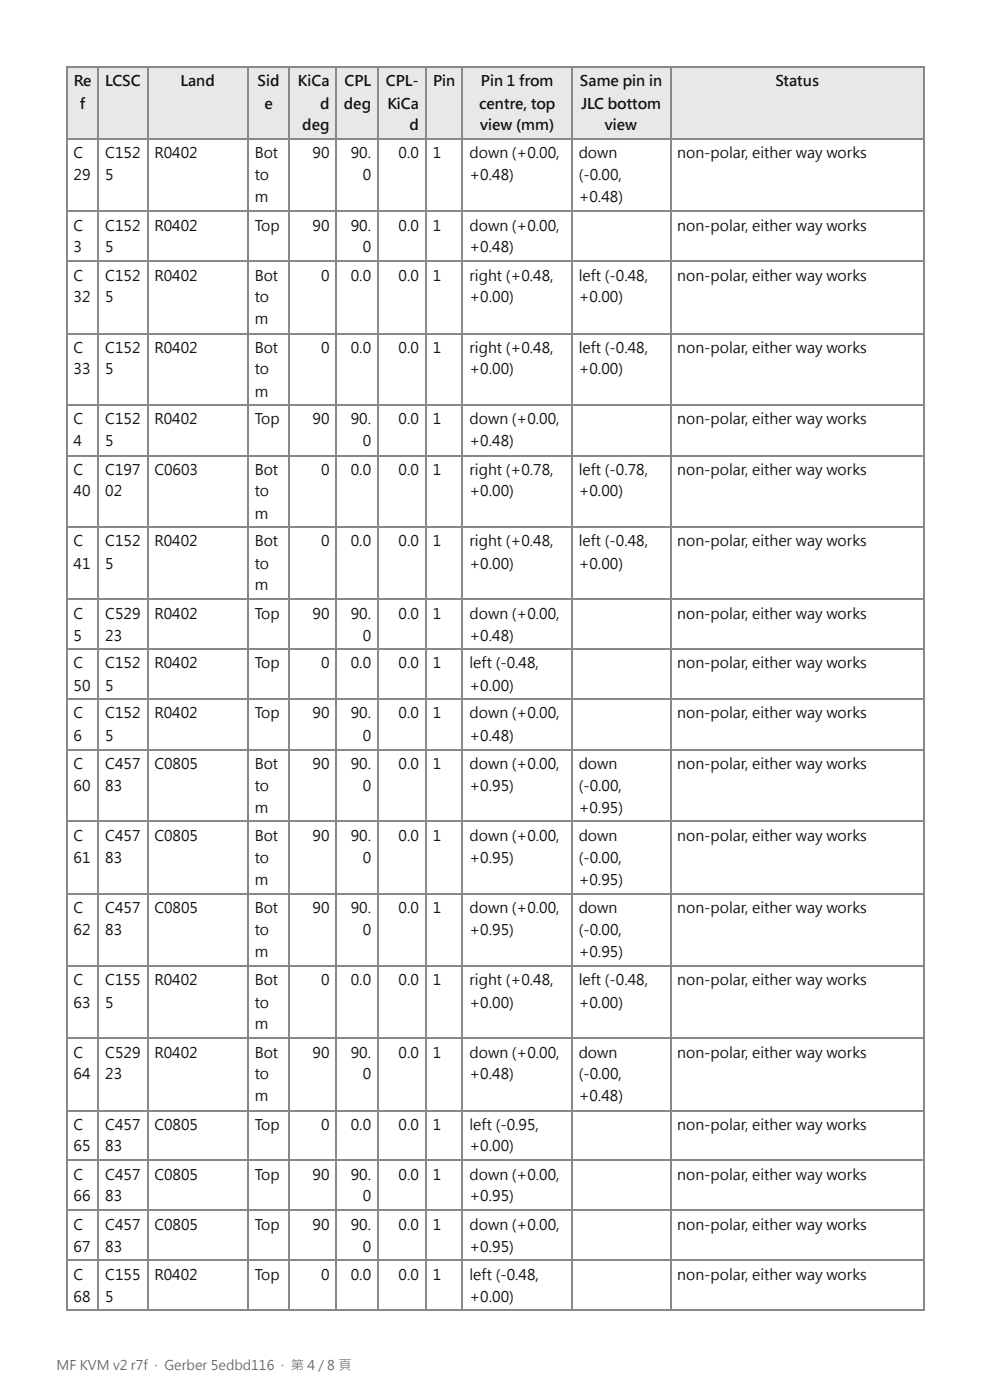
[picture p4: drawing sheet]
<svg xmlns="http://www.w3.org/2000/svg" width="210mm" height="297mm" viewBox="0 0 210 297" stroke-linecap="round" stroke-linejoin="round" font-family="sans-serif">
<defs><g id="words">
<g font-size="3.1" fill="#111">
<text x="15.6" y="18.3">Re</text>
<text x="16.9" y="23">f</text>
<text x="22.3" y="18.3">LCSC</text>
<text x="38.2" y="18.3">Land</text>
<text x="54.6" y="18.3">Sid</text>
<text x="56.1" y="23">e</text>
<text x="63.2" y="18.3">KiCa</text>
<text x="67.9" y="23">d</text>
<text x="72.9" y="23">deg</text>
<text x="73" y="18.3">CPL</text>
<text x="81.8" y="18.3">CPL-</text>
<text x="82.1" y="23">KiCa</text>
<text x="91.8" y="18.3">Pin</text>
<text x="101.6" y="23">centre, top</text>
<text x="102" y="18.3">Pin 1 from</text>
<text x="123" y="18.3">Same pin in</text>
<text x="123.2" y="23">JLC bottom</text>
<text x="164.4" y="18.3">Status</text>
<text x="64.1" y="27.5">deg</text>
<text x="86.8" y="27.5">d</text>
<text x="101.8" y="27.5">view (mm)</text>
<text x="128.3" y="27.5">view</text>
<text x="15.6" y="33.6">C</text>
<text x="22.3" y="33.6">C152</text>
<text x="32.7" y="33.6">R0402</text>
<text x="54" y="33.6">Bot</text>
<text x="66.3" y="33.6">90</text>
<text x="74.4" y="33.6">90.</text>
<text x="84.5" y="33.6">0.0</text>
<text x="91.7" y="33.6">1</text>
<text x="99.5" y="33.6">down (+0.00,</text>
<text x="122.7" y="33.6">down</text>
<text x="143.6" y="33.6">non-polar, either way works</text>
<text x="15.6" y="38.1">29</text>
<text x="22.3" y="38.1">5</text>
<text x="54" y="38.1">to</text>
<text x="76.9" y="38.1">0</text>
<text x="99.5" y="38.1">+0.48)</text>
<text x="122.7" y="38.1">(-0.00,</text>
<text x="54" y="42.9">m</text>
<text x="122.7" y="42.9">+0.48)</text>
<text x="15.6" y="48.9">C</text>
<text x="15.6" y="53.4">3</text>
<text x="22.3" y="48.9">C152</text>
<text x="22.3" y="53.4">5</text>
<text x="32.7" y="48.9">R0402</text>
<text x="54" y="48.9">Top</text>
<text x="66.3" y="48.9">90</text>
<text x="74.4" y="48.9">90.</text>
<text x="76.9" y="53.4">0</text>
<text x="84.5" y="48.9">0.0</text>
<text x="91.7" y="48.9">1</text>
<text x="99.5" y="48.9">down (+0.00,</text>
<text x="99.5" y="53.4">+0.48)</text>
<text x="143.6" y="48.9">non-polar, either way works</text>
<text x="15.6" y="59.5">C</text>
<text x="22.3" y="59.5">C152</text>
<text x="32.7" y="59.5">R0402</text>
<text x="54" y="59.5">Bot</text>
<text x="68.1" y="59.5">0</text>
<text x="74.4" y="59.5">0.0</text>
<text x="84.5" y="59.5">0.0</text>
<text x="91.7" y="59.5">1</text>
<text x="99.5" y="59.5">right (+0.48,</text>
<text x="122.7" y="59.5">left (-0.48,</text>
<text x="143.6" y="59.5">non-polar, either way works</text>
<text x="15.6" y="64">32</text>
<text x="22.3" y="64">5</text>
<text x="54" y="64">to</text>
<text x="99.5" y="64">+0.00)</text>
<text x="122.7" y="64">+0.00)</text>
<text x="54" y="68.8">m</text>
<text x="15.6" y="74.9">C</text>
<text x="22.3" y="74.9">C152</text>
<text x="32.7" y="74.9">R0402</text>
<text x="54" y="74.9">Bot</text>
<text x="68.1" y="74.9">0</text>
<text x="74.4" y="74.9">0.0</text>
<text x="84.5" y="74.9">0.0</text>
<text x="91.7" y="74.9">1</text>
<text x="99.5" y="74.9">right (+0.48,</text>
<text x="122.7" y="74.9">left (-0.48,</text>
<text x="143.6" y="74.9">non-polar, either way works</text>
<text x="15.6" y="79.4">33</text>
<text x="22.3" y="79.4">5</text>
<text x="54" y="79.4">to</text>
<text x="99.5" y="79.4">+0.00)</text>
<text x="122.7" y="79.4">+0.00)</text>
<text x="15.6" y="90">C</text>
<text x="22.3" y="90">C152</text>
<text x="32.7" y="90">R0402</text>
<text x="54" y="84.1">m</text>
<text x="54" y="90">Top</text>
<text x="66.3" y="90">90</text>
<text x="74.4" y="90">90.</text>
<text x="84.5" y="90">0.0</text>
<text x="91.7" y="90">1</text>
<text x="99.5" y="90">down (+0.00,</text>
<text x="143.6" y="90">non-polar, either way works</text>
<text x="15.6" y="94.7">4</text>
<text x="22.3" y="94.7">5</text>
<text x="76.9" y="94.7">0</text>
<text x="99.5" y="94.7">+0.48)</text>
<text x="15.6" y="100.8">C</text>
<text x="22.3" y="100.8">C197</text>
<text x="32.7" y="100.8">C0603</text>
<text x="54" y="100.8">Bot</text>
<text x="68.1" y="100.8">0</text>
<text x="74.4" y="100.8">0.0</text>
<text x="84.5" y="100.8">0.0</text>
<text x="91.7" y="100.8">1</text>
<text x="99.5" y="100.8">right (+0.78,</text>
<text x="122.7" y="100.8">left (-0.78,</text>
<text x="143.6" y="100.8">non-polar, either way works</text>
<text x="15.6" y="105.3">40</text>
<text x="22.3" y="105.3">02</text>
<text x="54" y="105.3">to</text>
<text x="99.5" y="105.3">+0.00)</text>
<text x="122.7" y="105.3">+0.00)</text>
<text x="54" y="110.1">m</text>
<text x="15.6" y="115.9">C</text>
<text x="22.3" y="115.9">C152</text>
<text x="32.7" y="115.9">R0402</text>
<text x="54" y="115.9">Bot</text>
<text x="68.1" y="115.9">0</text>
<text x="74.4" y="115.9">0.0</text>
<text x="84.5" y="115.9">0.0</text>
<text x="91.7" y="115.9">1</text>
<text x="99.5" y="115.9">right (+0.48,</text>
<text x="122.7" y="115.9">left (-0.48,</text>
<text x="143.6" y="115.9">non-polar, either way works</text>
<text x="15.6" y="120.7">41</text>
<text x="22.3" y="120.7">5</text>
<text x="54" y="120.7">to</text>
<text x="54" y="125.1">m</text>
<text x="99.5" y="120.7">+0.00)</text>
<text x="122.7" y="120.7">+0.00)</text>
<text x="15.6" y="131.2">C</text>
<text x="22.3" y="131.2">C529</text>
<text x="32.7" y="131.2">R0402</text>
<text x="54" y="131.2">Top</text>
<text x="66.3" y="131.2">90</text>
<text x="74.4" y="131.2">90.</text>
<text x="84.5" y="131.2">0.0</text>
<text x="91.7" y="131.2">1</text>
<text x="99.5" y="131.2">down (+0.00,</text>
<text x="143.6" y="131.2">non-polar, either way works</text>
<text x="15.6" y="136">5</text>
<text x="22.3" y="136">23</text>
<text x="76.9" y="136">0</text>
<text x="99.5" y="136">+0.48)</text>
<text x="15.6" y="141.8">C</text>
<text x="22.3" y="141.8">C152</text>
<text x="32.7" y="141.8">R0402</text>
<text x="54" y="141.8">Top</text>
<text x="68.1" y="141.8">0</text>
<text x="74.4" y="141.8">0.0</text>
<text x="84.5" y="141.8">0.0</text>
<text x="91.7" y="141.8">1</text>
<text x="99.5" y="141.8">left (-0.48,</text>
<text x="143.6" y="141.8">non-polar, either way works</text>
<text x="15.6" y="146.6">50</text>
<text x="22.3" y="146.6">5</text>
<text x="99.5" y="146.6">+0.00)</text>
<text x="15.6" y="152.4">C</text>
<text x="22.3" y="152.4">C152</text>
<text x="32.7" y="152.4">R0402</text>
<text x="54" y="152.4">Top</text>
<text x="66.3" y="152.4">90</text>
<text x="74.4" y="152.4">90.</text>
<text x="84.5" y="152.4">0.0</text>
<text x="91.7" y="152.4">1</text>
<text x="99.5" y="152.4">down (+0.00,</text>
<text x="143.6" y="152.4">non-polar, either way works</text>
<text x="15.6" y="157.2">6</text>
<text x="22.3" y="157.2">5</text>
<text x="76.9" y="157.2">0</text>
<text x="99.5" y="157.2">+0.48)</text>
<text x="15.6" y="163.2">C</text>
<text x="15.6" y="167.7">60</text>
<text x="22.3" y="163.2">C457</text>
<text x="22.3" y="167.7">83</text>
<text x="32.7" y="163.2">C0805</text>
<text x="54" y="163.2">Bot</text>
<text x="54" y="167.7">to</text>
<text x="66.3" y="163.2">90</text>
<text x="74.4" y="163.2">90.</text>
<text x="76.9" y="167.7">0</text>
<text x="84.5" y="163.2">0.0</text>
<text x="91.7" y="163.2">1</text>
<text x="99.5" y="163.2">down (+0.00,</text>
<text x="99.5" y="167.7">+0.95)</text>
<text x="122.7" y="163.2">down</text>
<text x="122.7" y="167.7">(-0.00,</text>
<text x="143.6" y="163.2">non-polar, either way works</text>
<text x="54" y="172.5">m</text>
<text x="122.7" y="172.5">+0.95)</text>
<text x="15.6" y="178.3">C</text>
<text x="22.3" y="178.3">C457</text>
<text x="32.7" y="178.3">C0805</text>
<text x="54" y="178.3">Bot</text>
<text x="66.3" y="178.3">90</text>
<text x="74.4" y="178.3">90.</text>
<text x="84.5" y="178.3">0.0</text>
<text x="91.7" y="178.3">1</text>
<text x="99.5" y="178.3">down (+0.00,</text>
<text x="122.7" y="178.3">down</text>
<text x="143.6" y="178.3">non-polar, either way works</text>
<text x="15.6" y="183.1">61</text>
<text x="22.3" y="183.1">83</text>
<text x="54" y="183.1">to</text>
<text x="76.9" y="183.1">0</text>
<text x="99.5" y="183.1">+0.95)</text>
<text x="122.7" y="183.1">(-0.00,</text>
<text x="54" y="187.9">m</text>
<text x="122.7" y="187.9">+0.95)</text>
<text x="15.6" y="193.7">C</text>
<text x="22.3" y="193.7">C457</text>
<text x="32.7" y="193.7">C0805</text>
<text x="54" y="193.7">Bot</text>
<text x="66.3" y="193.7">90</text>
<text x="74.4" y="193.7">90.</text>
<text x="84.5" y="193.7">0.0</text>
<text x="91.7" y="193.7">1</text>
<text x="99.5" y="193.7">down (+0.00,</text>
<text x="122.7" y="193.7">down</text>
<text x="143.6" y="193.7">non-polar, either way works</text>
<text x="15.6" y="198.4">62</text>
<text x="22.3" y="198.4">83</text>
<text x="54" y="198.4">to</text>
<text x="54" y="202.9">m</text>
<text x="76.9" y="198.4">0</text>
<text x="99.5" y="198.4">+0.95)</text>
<text x="122.7" y="198.4">(-0.00,</text>
<text x="122.7" y="202.9">+0.95)</text>
<text x="15.6" y="209">C</text>
<text x="22.3" y="209">C155</text>
<text x="32.7" y="209">R0402</text>
<text x="54" y="209">Bot</text>
<text x="68.1" y="209">0</text>
<text x="74.4" y="209">0.0</text>
<text x="84.5" y="209">0.0</text>
<text x="91.7" y="209">1</text>
<text x="99.5" y="209">right (+0.48,</text>
<text x="122.7" y="209">left (-0.48,</text>
<text x="143.6" y="209">non-polar, either way works</text>
<text x="15.6" y="213.8">63</text>
<text x="22.3" y="213.8">5</text>
<text x="54" y="213.8">to</text>
<text x="99.5" y="213.8">+0.00)</text>
<text x="122.7" y="213.8">+0.00)</text>
<text x="54" y="218.3">m</text>
<text x="15.6" y="224.4">C</text>
<text x="22.3" y="224.4">C529</text>
<text x="32.7" y="224.4">R0402</text>
<text x="54" y="224.4">Bot</text>
<text x="66.3" y="224.4">90</text>
<text x="74.4" y="224.4">90.</text>
<text x="84.5" y="224.4">0.0</text>
<text x="91.7" y="224.4">1</text>
<text x="99.5" y="224.4">down (+0.00,</text>
<text x="122.7" y="224.4">down</text>
<text x="143.6" y="224.4">non-polar, either way works</text>
<text x="15.6" y="228.9">64</text>
<text x="22.3" y="228.9">23</text>
<text x="54" y="228.9">to</text>
<text x="54" y="233.6">m</text>
<text x="76.9" y="228.9">0</text>
<text x="99.5" y="228.9">+0.48)</text>
<text x="122.7" y="228.9">(-0.00,</text>
<text x="122.7" y="233.6">+0.48)</text>
<text x="15.6" y="239.7">C</text>
<text x="22.3" y="239.7">C457</text>
<text x="32.7" y="239.7">C0805</text>
<text x="54" y="239.7">Top</text>
<text x="68.1" y="239.7">0</text>
<text x="74.4" y="239.7">0.0</text>
<text x="84.5" y="239.7">0.0</text>
<text x="91.7" y="239.7">1</text>
<text x="99.5" y="239.7">left (-0.95,</text>
<text x="143.6" y="239.7">non-polar, either way works</text>
<text x="15.6" y="244.2">65</text>
<text x="22.3" y="244.2">83</text>
<text x="99.5" y="244.2">+0.00)</text>
<text x="15.6" y="250.3">C</text>
<text x="22.3" y="250.3">C457</text>
<text x="32.7" y="250.3">C0805</text>
<text x="54" y="250.3">Top</text>
<text x="66.3" y="250.3">90</text>
<text x="74.4" y="250.3">90.</text>
<text x="84.5" y="250.3">0.0</text>
<text x="91.7" y="250.3">1</text>
<text x="99.5" y="250.3">down (+0.00,</text>
<text x="143.6" y="250.3">non-polar, either way works</text>
<text x="15.6" y="254.8">66</text>
<text x="22.3" y="254.8">83</text>
<text x="76.9" y="254.8">0</text>
<text x="99.5" y="254.8">+0.95)</text>
<text x="15.6" y="260.9">C</text>
<text x="22.3" y="260.9">C457</text>
<text x="32.7" y="260.9">C0805</text>
<text x="54" y="260.9">Top</text>
<text x="66.3" y="260.9">90</text>
<text x="74.4" y="260.9">90.</text>
<text x="84.5" y="260.9">0.0</text>
<text x="91.7" y="260.9">1</text>
<text x="99.5" y="260.9">down (+0.00,</text>
<text x="143.6" y="260.9">non-polar, either way works</text>
<text x="15.6" y="265.6">67</text>
<text x="22.3" y="265.6">83</text>
<text x="76.9" y="265.6">0</text>
<text x="99.5" y="265.6">+0.95)</text>
<text x="15.6" y="271.5">C</text>
<text x="22.3" y="271.5">C155</text>
<text x="32.7" y="271.5">R0402</text>
<text x="54" y="271.5">Top</text>
<text x="68.1" y="271.5">0</text>
<text x="74.4" y="271.5">0.0</text>
<text x="84.5" y="271.5">0.0</text>
<text x="91.7" y="271.5">1</text>
<text x="99.5" y="271.5">left (-0.48,</text>
<text x="143.6" y="271.5">non-polar, either way works</text>
<text x="15.6" y="276.2">68</text>
<text x="22.3" y="276.2">5</text>
<text x="99.5" y="276.2">+0.00)</text>
</g>
<text font-size="2.8" fill="#666b75" x="12" y="290.7">MF KVM v2 r7f · Gerber 5edbd116 · 第 4 / 8 頁</text>
</g></defs>
<g fill="#e8e8e8">
<path d="M14.3 14.3h6.6v15.1h-6.6z"/>
<path d="M20.9 14.3h10.3v15.1h-10.3z"/>
<path d="M31.2 14.3h21.5v15.1h-21.5z"/>
<path d="M52.7 14.3h8.7v15.1h-8.7z"/>
<path d="M61.4 14.3h10v15.1h-10z"/>
<path d="M71.4 14.3h8.8v15.1h-8.8z"/>
<path d="M80.2 14.3h10v15.1h-10z"/>
<path d="M90.2 14.3h8v15.1h-8z"/>
<path d="M98.2 14.3h23v15.1h-23z"/>
<path d="M121.2 14.3h20.9v15.1h-20.9z"/>
<path d="M142.1 14.3h54v15.1h-54z"/>
</g>
<g fill="none" stroke="#888" stroke-width=".26">
<path d="M14 14.2h182.1M14.2 14v264.1M20.8 14v264.1M31.4 14v264.1M52.5 14v264.1M61.3 14v264.1M71.3 14v264.1M80 14v264.1M90.4 14v264.1M98 14v264.1M121.3 14v264.1M142.2 14v264.1"/>
<path d="M195.9 14v264.1M14 29.5h182.1M14 44.8h182.1M14 55.4h182.1M14 70.8h182.1M14 85.9h182.1M14 96.7h182.1M14 111.8h182.1M14 127.1h182.1M14 137.7h182.1M14 148.3h182.1M14 159.1h182.1"/>
<path d="M14 174.2h182.1M14 189.6h182.1M14 204.9h182.1M14 220.3h182.1M14 235.6h182.1M14 246.2h182.1M14 256.8h182.1M14 267.4h182.1M14 277.9h182.1"/>
</g>
<use href="#words"/>
</svg>
